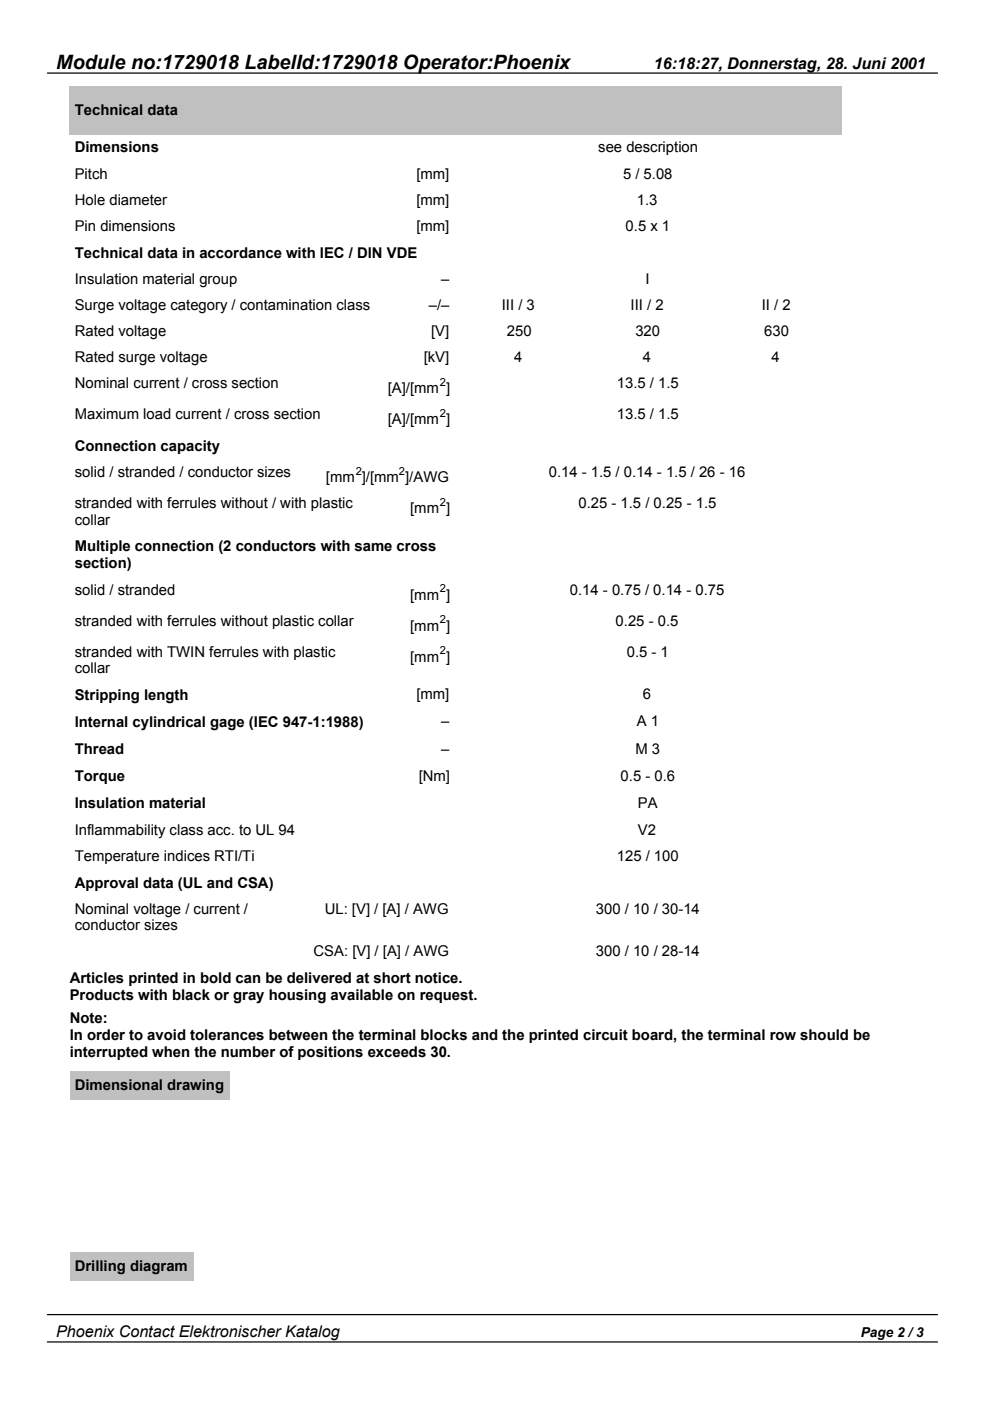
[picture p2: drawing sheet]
<svg xmlns="http://www.w3.org/2000/svg" width="210mm" height="297mm" viewBox="0 0 210 297" stroke-linecap="round" stroke-linejoin="round" font-family="sans-serif">
<defs><g id="words">
<text font-size="4.2" x="11.9" y="14.6">Module no:1729018 LabelId:1729018 Operator:Phoenix</text>
<g font-size="3.4">
<text x="138.7" y="14.7">16:18:27, Donnerstag, 28. Juni 2001</text>
<text x="11.9" y="283.4">Phoenix Contact Elektronischer Katalog</text>
</g>
<g font-size="3.1">
<text x="15.8" y="24.4">Technical data</text>
<text x="15.8" y="32.3">Dimensions</text>
<text x="126.8" y="32.2">see description</text>
<text x="15.8" y="38">Pitch</text>
<text x="88.3" y="38">[mm]</text>
<text x="132.1" y="38">5 / 5.08</text>
<text x="15.8" y="43.5">Hole diameter</text>
<text x="88.3" y="43.5">[mm]</text>
<text x="135" y="43.5">1.3</text>
<text x="15.8" y="49">Pin dimensions</text>
<text x="88.3" y="49">[mm]</text>
<text x="132.6" y="49">0.5 x 1</text>
<text x="15.8" y="54.6">Technical data in accordance with IEC / DIN VDE</text>
<text x="15.8" y="60.3">Insulation material group</text>
<text x="15.8" y="65.8">Surge voltage category / contamination class</text>
<text x="90.9" y="65.8">–/–</text>
<text x="93.5" y="60.3">–</text>
<text x="106.4" y="65.8">III / 3</text>
<text x="133.7" y="65.8">III / 2</text>
<text x="136.8" y="60.3">I</text>
<text x="161.5" y="65.8">II / 2</text>
<text x="15.8" y="71.3">Rated voltage</text>
<text x="91.4" y="71.3">[V]</text>
<text x="107.5" y="71.3">250</text>
<text x="134.7" y="71.3">320</text>
<text x="162" y="71.3">630</text>
<text x="15.8" y="76.8">Rated surge voltage</text>
<text x="89.8" y="76.8">[kV]</text>
<text x="109" y="76.8">4</text>
<text x="136.3" y="76.8">4</text>
<text x="163.6" y="76.8">4</text>
<text x="15.8" y="82.3">Nominal current / cross section</text>
<text x="82.2" y="83.4">[A]/[mm ]</text>
<text x="130.8" y="82.3">13.5 / 1.5</text>
<text x="15.8" y="88.9">Maximum load current / cross section</text>
<text x="82.2" y="89.9">[A]/[mm ]</text>
<text x="130.8" y="88.9">13.5 / 1.5</text>
<text x="15.8" y="95.6">Connection capacity</text>
<text x="15.8" y="101.2">solid / stranded / conductor sizes</text>
<text x="116.3" y="101.2">0.14 - 1.5 / 0.14 - 1.5 / 26 - 16</text>
<text x="15.8" y="107.8">stranded with ferrules without / with plastic</text>
<text x="69.1" y="102.3">[mm ]/[mm ]/AWG</text>
<text x="122.7" y="107.8">0.25 - 1.5 / 0.25 - 1.5</text>
<text x="15.8" y="111.2">collar</text>
<text x="87" y="108.8">[mm ]</text>
<text x="15.8" y="116.8">Multiple connection (2 conductors with same cross</text>
<text x="15.8" y="120.5">section)</text>
<text x="15.8" y="126.2">solid / stranded</text>
<text x="87" y="127.2">[mm ]</text>
<text x="120.8" y="126.2">0.14 - 0.75 / 0.14 - 0.75</text>
<text x="15.8" y="132.7">stranded with ferrules without plastic collar</text>
<text x="87" y="133.8">[mm ]</text>
<text x="130.5" y="132.7">0.25 - 0.5</text>
<text x="15.8" y="139.3">stranded with TWIN ferrules with plastic</text>
<text x="15.8" y="142.7">collar</text>
<text x="87" y="140.3">[mm ]</text>
<text x="132.9" y="139.3">0.5 - 1</text>
<text x="15.8" y="148.3">Stripping length</text>
<text x="88.3" y="148.2">[mm]</text>
<text x="136.3" y="148.2">6</text>
<text x="15.8" y="154.1">Internal cylindrical gage (IEC 947-1:1988)</text>
<text x="93.5" y="154">–</text>
<text x="135" y="154">A 1</text>
<text x="15.8" y="159.9">Thread</text>
<text x="93.5" y="159.8">–</text>
<text x="134.7" y="159.8">M 3</text>
<text x="15.8" y="165.7">Torque</text>
<text x="88.8" y="165.5">[Nm]</text>
<text x="131.6" y="165.5">0.5 - 0.6</text>
<text x="15.8" y="171.4">Insulation material</text>
<text x="135.3" y="171.3">PA</text>
<text x="15.8" y="177.1">Inflammability class acc. to UL 94</text>
<text x="135.3" y="177.1">V2</text>
<text x="15.8" y="182.6">Temperature indices RTI/Ti</text>
<text x="130.8" y="182.6">125 / 100</text>
<text x="15.8" y="188.2">Approval data (UL and CSA)</text>
<text x="15.8" y="193.9">Nominal voltage / current /</text>
<text x="15.8" y="197.3">conductor sizes</text>
<text x="68.8" y="193.9">UL: [V] / [A] / AWG</text>
<text x="126.3" y="193.9">300 / 10 / 30-14</text>
<text x="66.5" y="202.8">CSA: [V] / [A] / AWG</text>
<text x="126.3" y="202.8">300 / 10 / 28-14</text>
<text x="14.8" y="208.5">Articles printed in bold can be delivered at short notice.</text>
<text x="14.8" y="212.1">Products with black or gray housing available on request.</text>
<text x="14.8" y="216.8">Note:</text>
<text x="14.8" y="220.5">In order to avoid tolerances between the terminal blocks and the printed circuit board, the terminal row should be</text>
<text x="14.8" y="224.2">interrupted when the number of positions exceeds 30.</text>
<text x="15.8" y="231">Dimensional drawing</text>
<text x="15.8" y="269.6">Drilling diagram</text>
</g>
<text font-size="2.9" x="182.5" y="283.5">Page 2 / 3</text>
<g font-size="2.4">
<text x="93.3" y="81.7">2</text>
<text x="93.3" y="88.3">2</text>
<text x="75.4" y="100.6">2</text>
<text x="84.6" y="100.6">2</text>
<text x="93.3" y="107.2">2</text>
<text x="93.3" y="125.6">2</text>
<text x="93.3" y="132.1">2</text>
<text x="93.3" y="138.7">2</text>
</g>
</g></defs>
<path d="M10 15.5h188.8" fill="none" stroke="#000" stroke-width=".26"/>
<g fill="#c0c0c0">
<path d="M14.8 18.4h48.8v2.3h-48.8z"/>
<path d="M14.8 20.5h48.8v6h-48.8z"/>
<path d="M14.8 26.2h48.8v2.4h-48.8z"/>
<path d="M63.3 18.4h16.9v2.3h-16.9z"/>
<path d="M63.3 20.5h16.9v6h-16.9z"/>
<path d="M63.3 26.2h16.9v2.4h-16.9z"/>
<path d="M79.9 18.4h16.8v2.3h-16.8z"/>
<path d="M79.9 20.5h16.8v6h-16.8z"/>
<path d="M79.9 26.2h16.8v2.4h-16.8z"/>
<path d="M96.4 18.4h27.6v2.3h-27.6z"/>
<path d="M96.4 20.5h27.6v6h-27.6z"/>
<path d="M96.4 26.2h27.6v2.4h-27.6z"/>
<path d="M123.7 18.4h27.6v2.3h-27.6z"/>
<path d="M123.7 20.5h27.6v6h-27.6z"/>
<path d="M123.7 26.2h27.6v2.4h-27.6z"/>
<path d="M151 18.4h27.6v2.3h-27.6z"/>
<path d="M151 20.5h27.6v6h-27.6z"/>
<path d="M151 26.2h27.6v2.4h-27.6z"/>
<path d="M14.8 227h33.9v6.1h-33.9z"/>
<path d="M14.8 265.6h26.2v6.1h-26.2z"/>
</g>
<path d="M10 278.7h188.8M10 284.5h188.8" fill="none" stroke="#000" stroke-width=".26"/>
<use href="#words"/>
</svg>
